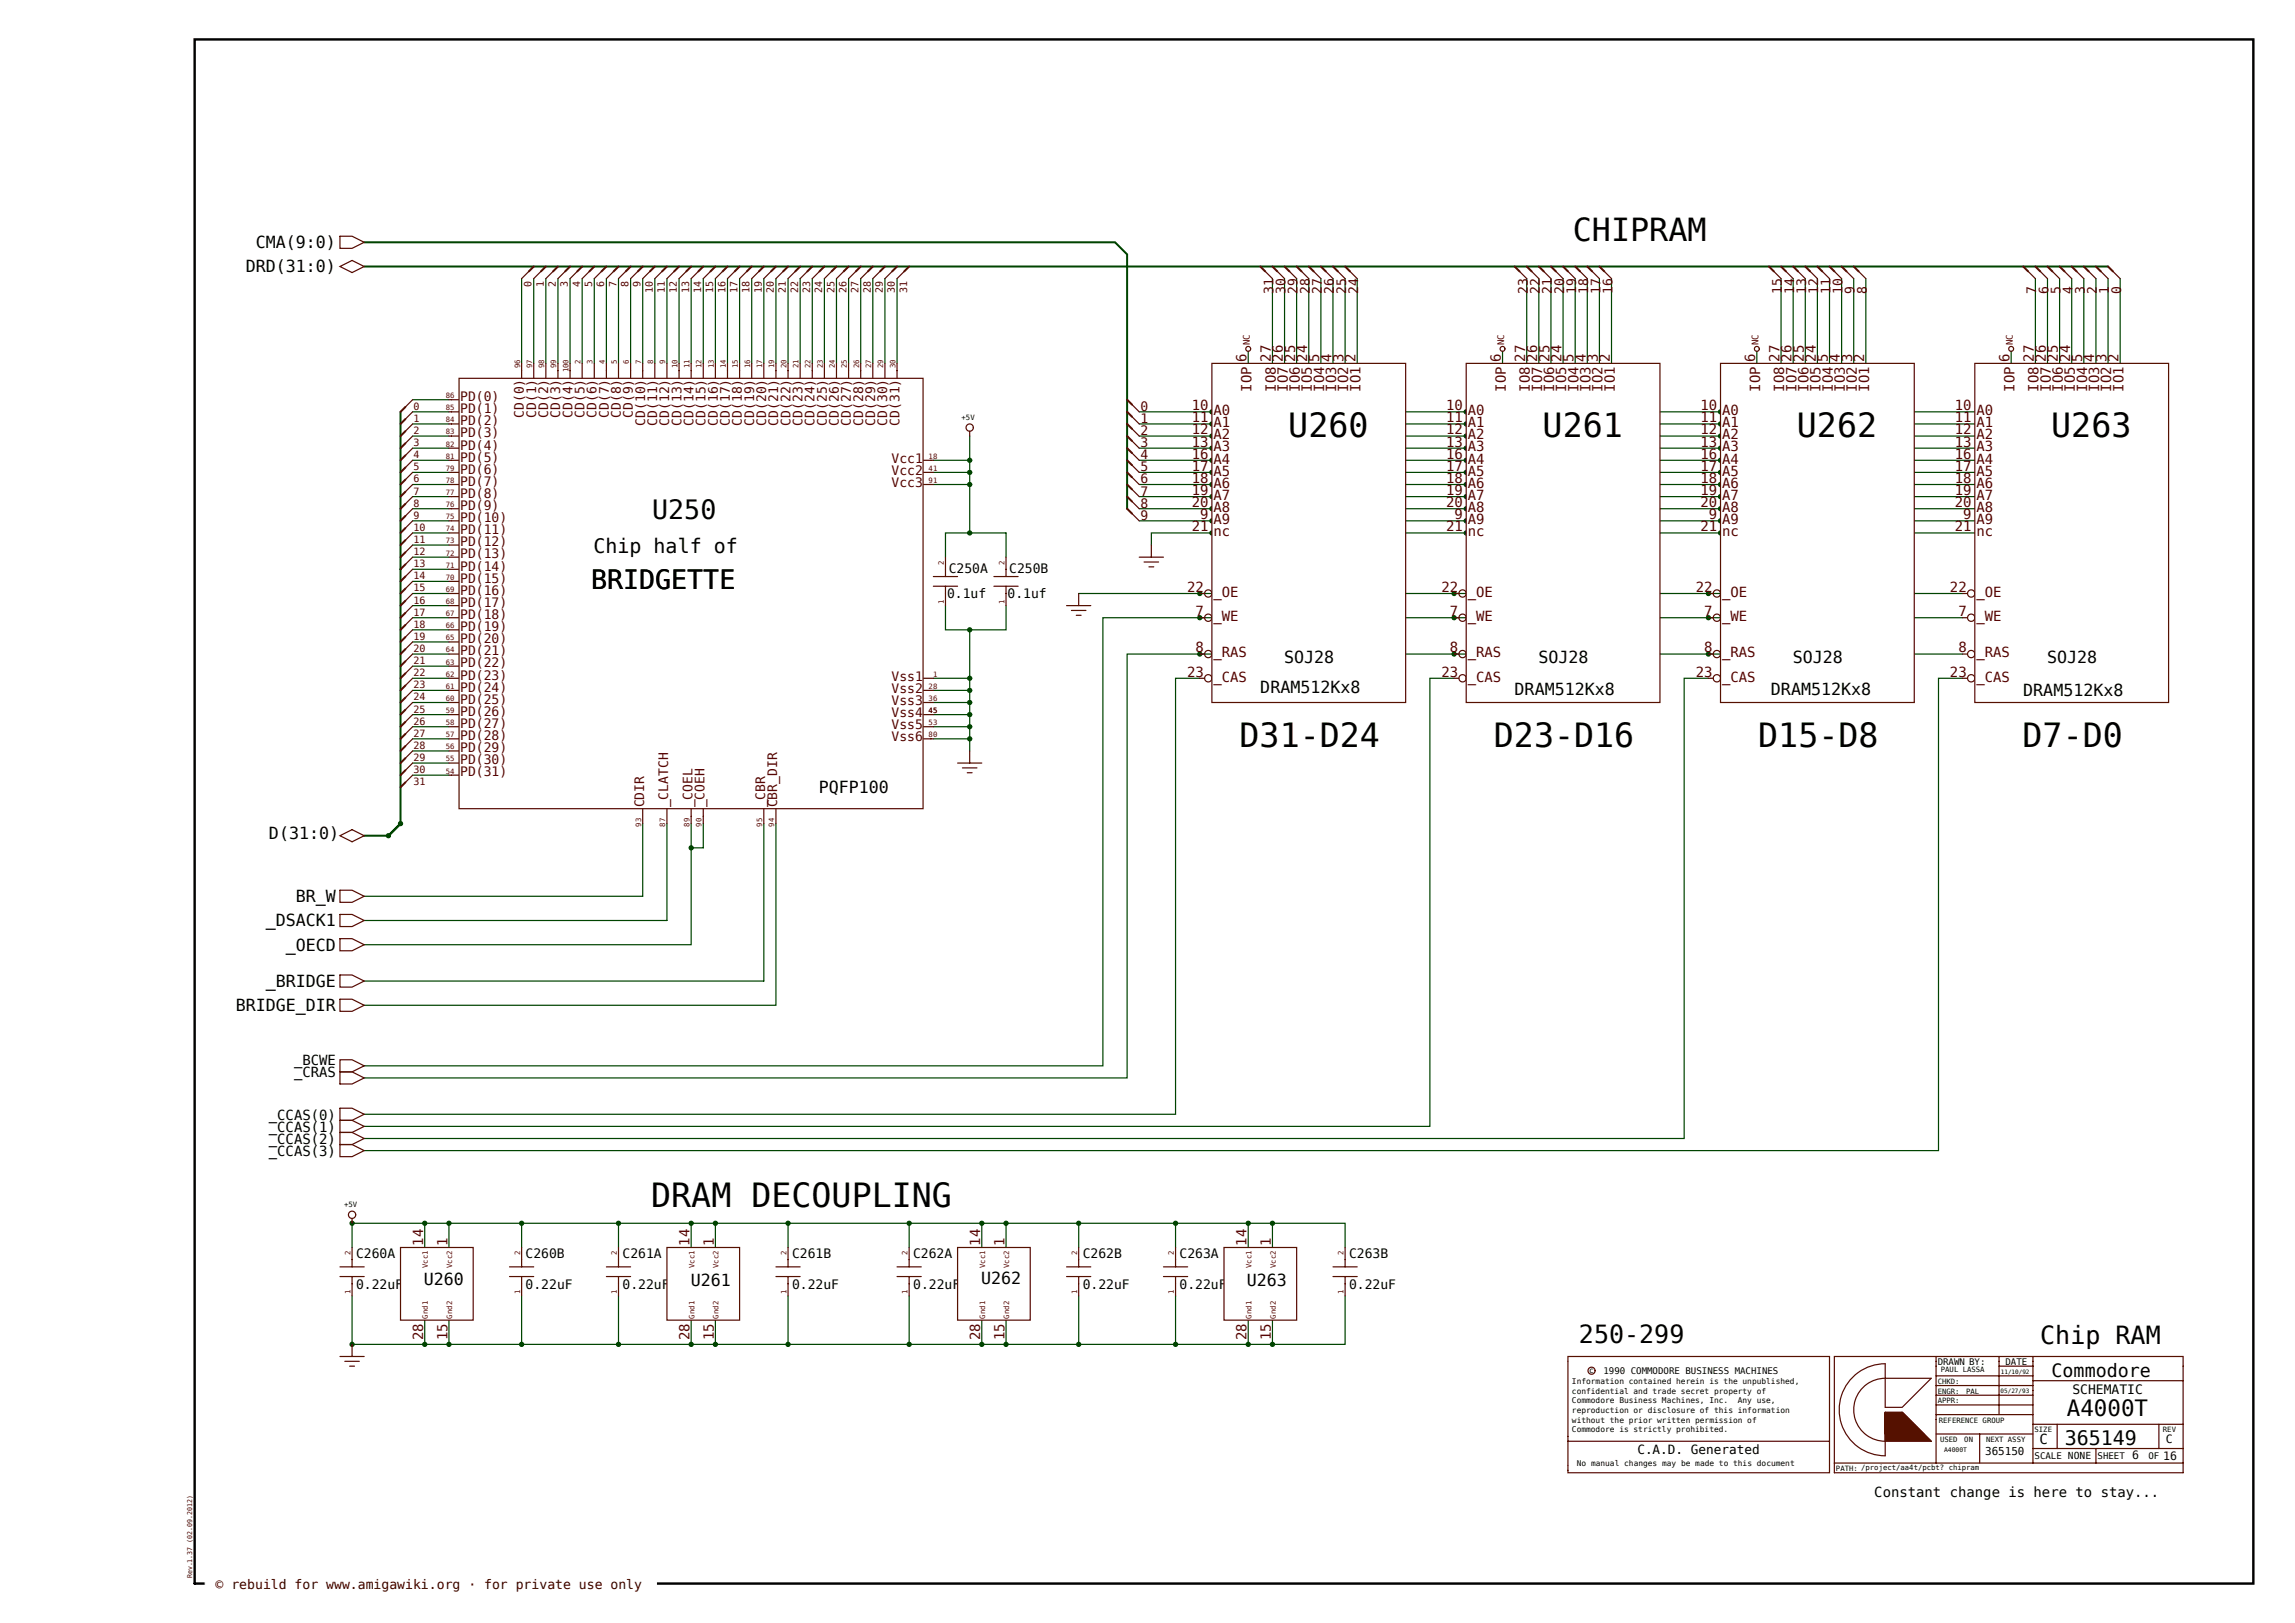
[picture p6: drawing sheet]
<svg xmlns="http://www.w3.org/2000/svg" width="420mm" height="297mm" viewBox="0 0 420 297" stroke-linecap="round" stroke-linejoin="round" font-family="sans-serif">
<defs><g id="words">
<g font-size="6.1">
<text x="235.8" y="79.9">U260</text>
<text x="282.3" y="79.9">U261</text>
<text x="328.9" y="79.9">U262</text>
<text x="375.4" y="79.9">U263</text>
<text x="226.9" y="136.7">D31-D24</text>
<text x="273.4" y="136.7">D23-D16</text>
<text x="321.8" y="136.7">D15-D8</text>
<text x="370.1" y="136.7">D7-D0</text>
<text x="119.2" y="220.9">DRAM DECOUPLING</text>
</g>
<text font-size="5.8" x="287.8" y="44.1">CHIPRAM</text>
<g font-size="4.9">
<text x="119.4" y="95">U250</text>
<text x="108.2" y="107.9">BRIDGETTE</text>
</g>
<g font-size="4.6">
<text x="289" y="245.8">250-299</text>
<text x="373.4" y="245.9">Chip RAM</text>
</g>
<text font-size="4.1" x="378.2" y="259.2">A4000T</text>
<g font-size="3.7">
<text x="108.6" y="101.2">Chip half of</text>
<text x="377.9" y="264.4">365149</text>
</g>
<text font-size="3.4" x="375.4" y="251.9">Commodore</text>
<g font-size="3">
<text x="46.8" y="45.4">CMA(9:0)</text>
<text x="45" y="49.8">DRD(31:0)</text>
<text x="235" y="121.4">SOJ28</text>
<text x="281.5" y="121.4">SOJ28</text>
<text x="328.1" y="121.4">SOJ28</text>
<text x="374.6" y="121.4">SOJ28</text>
<text x="230.6" y="126.8">DRAM512Kx8</text>
<text x="277.2" y="127.2">DRAM512Kx8</text>
<text x="324.1" y="127.2">DRAM512Kx8</text>
<text x="370.3" y="127.3">DRAM512Kx8</text>
<text x="149.8" y="145.1">PQFP100</text>
<text x="49.2" y="153.4">D(31:0)</text>
<text x="54.1" y="165.1">BR_W</text>
<text x="48.6" y="169.5">_DSACK1</text>
<text x="52.3" y="173.9">_OECD</text>
<text x="43.1" y="185">BRIDGE_DIR</text>
<text x="48.6" y="180.6">_BRIDGE</text>
<text x="77.5" y="235.1">U260</text>
<text x="126.4" y="235.4">U261</text>
<text x="179.6" y="235">U262</text>
<text x="228.2" y="235.3">U263</text>
</g>
<g font-size="2.5" fill="#500">
<text x="228.1" y="66.2" transform="rotate(-90 228.1 66.2)">6</text>
<text x="229" y="71.7" transform="rotate(-90 229 71.7)">IOP</text>
<text x="232.6" y="66.2" transform="rotate(-90 232.6 66.2)">27</text>
<text x="233.5" y="71.7" transform="rotate(-90 233.5 71.7)">IO8</text>
<text x="234.8" y="66.2" transform="rotate(-90 234.8 66.2)">26</text>
<text x="235.7" y="71.7" transform="rotate(-90 235.7 71.7)">IO7</text>
<text x="237" y="66.2" transform="rotate(-90 237 66.2)">25</text>
<text x="237.9" y="71.7" transform="rotate(-90 237.9 71.7)">IO6</text>
<text x="239.2" y="66.2" transform="rotate(-90 239.2 66.2)">24</text>
<text x="240.1" y="71.7" transform="rotate(-90 240.1 71.7)">IO5</text>
<text x="241.4" y="66.2" transform="rotate(-90 241.4 66.2)">5</text>
<text x="242.3" y="71.7" transform="rotate(-90 242.3 71.7)">IO4</text>
<text x="243.7" y="66.2" transform="rotate(-90 243.7 66.2)">4</text>
<text x="244.5" y="71.7" transform="rotate(-90 244.5 71.7)">IO3</text>
<text x="245.9" y="66.2" transform="rotate(-90 245.9 66.2)">3</text>
<text x="246.8" y="71.7" transform="rotate(-90 246.8 71.7)">IO2</text>
<text x="248.1" y="66.2" transform="rotate(-90 248.1 66.2)">2</text>
<text x="249" y="71.7" transform="rotate(-90 249 71.7)">IO1</text>
<text x="274.7" y="66.2" transform="rotate(-90 274.7 66.2)">6</text>
<text x="275.6" y="71.7" transform="rotate(-90 275.6 71.7)">IOP</text>
<text x="279.1" y="66.2" transform="rotate(-90 279.1 66.2)">27</text>
<text x="280" y="71.7" transform="rotate(-90 280 71.7)">IO8</text>
<text x="281.3" y="66.2" transform="rotate(-90 281.3 66.2)">26</text>
<text x="282.2" y="71.7" transform="rotate(-90 282.2 71.7)">IO7</text>
<text x="283.5" y="66.2" transform="rotate(-90 283.5 66.2)">25</text>
<text x="284.4" y="71.7" transform="rotate(-90 284.4 71.7)">IO6</text>
<text x="285.8" y="66.2" transform="rotate(-90 285.8 66.2)">24</text>
<text x="286.6" y="71.7" transform="rotate(-90 286.6 71.7)">IO5</text>
<text x="288" y="66.2" transform="rotate(-90 288 66.2)">5</text>
<text x="288.9" y="71.7" transform="rotate(-90 288.9 71.7)">IO4</text>
<text x="290.2" y="66.2" transform="rotate(-90 290.2 66.2)">4</text>
<text x="291.1" y="71.7" transform="rotate(-90 291.1 71.7)">IO3</text>
<text x="292.4" y="66.2" transform="rotate(-90 292.4 66.2)">3</text>
<text x="293.3" y="71.7" transform="rotate(-90 293.3 71.7)">IO2</text>
<text x="294.6" y="66.2" transform="rotate(-90 294.6 66.2)">2</text>
<text x="295.5" y="71.7" transform="rotate(-90 295.5 71.7)">IO1</text>
<text x="321.2" y="66.2" transform="rotate(-90 321.2 66.2)">6</text>
<text x="322.1" y="71.7" transform="rotate(-90 322.1 71.7)">IOP</text>
<text x="325.7" y="66.2" transform="rotate(-90 325.7 66.2)">27</text>
<text x="326.5" y="71.7" transform="rotate(-90 326.5 71.7)">IO8</text>
<text x="327.9" y="66.2" transform="rotate(-90 327.9 66.2)">26</text>
<text x="328.8" y="71.7" transform="rotate(-90 328.8 71.7)">IO7</text>
<text x="330.1" y="66.2" transform="rotate(-90 330.1 66.2)">25</text>
<text x="331" y="71.7" transform="rotate(-90 331 71.7)">IO6</text>
<text x="332.3" y="66.2" transform="rotate(-90 332.3 66.2)">24</text>
<text x="333.2" y="71.7" transform="rotate(-90 333.2 71.7)">IO5</text>
<text x="334.5" y="66.2" transform="rotate(-90 334.5 66.2)">5</text>
<text x="335.4" y="71.7" transform="rotate(-90 335.4 71.7)">IO4</text>
<text x="336.7" y="66.2" transform="rotate(-90 336.7 66.2)">4</text>
<text x="337.6" y="71.7" transform="rotate(-90 337.6 71.7)">IO3</text>
<text x="338.9" y="66.2" transform="rotate(-90 338.9 66.2)">3</text>
<text x="339.8" y="71.7" transform="rotate(-90 339.8 71.7)">IO2</text>
<text x="341.2" y="66.2" transform="rotate(-90 341.2 66.2)">2</text>
<text x="342.1" y="71.7" transform="rotate(-90 342.1 71.7)">IO1</text>
<text x="367.8" y="66.2" transform="rotate(-90 367.8 66.2)">6</text>
<text x="368.6" y="71.7" transform="rotate(-90 368.6 71.7)">IOP</text>
<text x="372.2" y="66.2" transform="rotate(-90 372.2 66.2)">27</text>
<text x="373.1" y="71.7" transform="rotate(-90 373.1 71.7)">IO8</text>
<text x="374.4" y="66.2" transform="rotate(-90 374.4 66.2)">26</text>
<text x="375.3" y="71.7" transform="rotate(-90 375.3 71.7)">IO7</text>
<text x="376.6" y="66.2" transform="rotate(-90 376.6 66.2)">25</text>
<text x="377.5" y="71.7" transform="rotate(-90 377.5 71.7)">IO6</text>
<text x="378.8" y="66.2" transform="rotate(-90 378.8 66.2)">24</text>
<text x="379.7" y="71.7" transform="rotate(-90 379.7 71.7)">IO5</text>
<text x="381.1" y="66.2" transform="rotate(-90 381.1 66.2)">5</text>
<text x="381.9" y="71.7" transform="rotate(-90 381.9 71.7)">IO4</text>
<text x="383.3" y="66.2" transform="rotate(-90 383.3 66.2)">4</text>
<text x="384.2" y="71.7" transform="rotate(-90 384.2 71.7)">IO3</text>
<text x="385.5" y="66.2" transform="rotate(-90 385.5 66.2)">3</text>
<text x="386.4" y="71.7" transform="rotate(-90 386.4 71.7)">IO2</text>
<text x="387.7" y="66.2" transform="rotate(-90 387.7 66.2)">2</text>
<text x="388.6" y="71.7" transform="rotate(-90 388.6 71.7)">IO1</text>
<text x="218.1" y="75.1">10</text>
<text x="218.1" y="77.3">11</text>
<text x="222.1" y="76">A0</text>
<text x="264.7" y="75.1">10</text>
<text x="264.7" y="77.3">11</text>
<text x="268.6" y="76">A0</text>
<text x="311.2" y="75.1">10</text>
<text x="311.2" y="77.3">11</text>
<text x="315.2" y="76">A0</text>
<text x="357.7" y="75.1">10</text>
<text x="357.7" y="77.3">11</text>
<text x="361.7" y="76">A0</text>
<text x="218.1" y="79.5">12</text>
<text x="218.1" y="81.7">13</text>
<text x="218.1" y="83.9">16</text>
<text x="222.1" y="78.2">A1</text>
<text x="222.1" y="80.4">A2</text>
<text x="222.1" y="82.6">A3</text>
<text x="264.7" y="79.5">12</text>
<text x="264.7" y="81.7">13</text>
<text x="264.7" y="83.9">16</text>
<text x="268.6" y="78.2">A1</text>
<text x="268.6" y="80.4">A2</text>
<text x="268.6" y="82.6">A3</text>
<text x="311.2" y="79.5">12</text>
<text x="311.2" y="81.7">13</text>
<text x="311.2" y="83.9">16</text>
<text x="315.2" y="78.2">A1</text>
<text x="315.2" y="80.4">A2</text>
<text x="315.2" y="82.6">A3</text>
<text x="357.7" y="79.5">12</text>
<text x="357.7" y="81.7">13</text>
<text x="357.7" y="83.9">16</text>
<text x="361.7" y="78.2">A1</text>
<text x="361.7" y="80.4">A2</text>
<text x="361.7" y="82.6">A3</text>
<text x="218.1" y="86.2">17</text>
<text x="218.1" y="88.4">18</text>
<text x="222.1" y="84.8">A4</text>
<text x="222.1" y="87">A5</text>
<text x="222.1" y="89.3">A6</text>
<text x="264.7" y="86.2">17</text>
<text x="264.7" y="88.4">18</text>
<text x="268.6" y="84.8">A4</text>
<text x="268.6" y="87">A5</text>
<text x="268.6" y="89.3">A6</text>
<text x="311.2" y="86.2">17</text>
<text x="311.2" y="88.4">18</text>
<text x="315.2" y="84.8">A4</text>
<text x="315.2" y="87">A5</text>
<text x="315.2" y="89.3">A6</text>
<text x="357.7" y="86.2">17</text>
<text x="357.7" y="88.4">18</text>
<text x="361.7" y="84.8">A4</text>
<text x="361.7" y="87">A5</text>
<text x="361.7" y="89.3">A6</text>
<text x="218.1" y="90.6">19</text>
<text x="218.1" y="92.8">20</text>
<text x="219.7" y="95">9</text>
<text x="222.1" y="91.5">A7</text>
<text x="222.1" y="93.7">A8</text>
<text x="222.1" y="95.9">A9</text>
<text x="264.7" y="90.6">19</text>
<text x="264.7" y="92.8">20</text>
<text x="266.2" y="95">9</text>
<text x="268.6" y="91.5">A7</text>
<text x="268.6" y="93.7">A8</text>
<text x="268.6" y="95.9">A9</text>
<text x="311.2" y="90.6">19</text>
<text x="311.2" y="92.8">20</text>
<text x="312.7" y="95">9</text>
<text x="315.2" y="91.5">A7</text>
<text x="315.2" y="93.7">A8</text>
<text x="315.2" y="95.9">A9</text>
<text x="357.7" y="90.6">19</text>
<text x="357.7" y="92.8">20</text>
<text x="359.3" y="95">9</text>
<text x="361.7" y="91.5">A7</text>
<text x="361.7" y="93.7">A8</text>
<text x="361.7" y="95.9">A9</text>
<text x="218.1" y="97.2">21</text>
<text x="222.1" y="98.1">nc</text>
<text x="264.7" y="97.2">21</text>
<text x="268.6" y="98.1">nc</text>
<text x="311.2" y="97.2">21</text>
<text x="315.2" y="98.1">nc</text>
<text x="357.7" y="97.2">21</text>
<text x="361.7" y="98.1">nc</text>
<text x="217.2" y="108.3">22</text>
<text x="218.8" y="112.7">7</text>
<text x="222.1" y="113.6">_WE</text>
<text x="222.1" y="109.2">_OE</text>
<text x="263.8" y="108.3">22</text>
<text x="265.3" y="112.7">7</text>
<text x="268.6" y="113.6">_WE</text>
<text x="268.6" y="109.2">_OE</text>
<text x="310.3" y="108.3">22</text>
<text x="311.9" y="112.7">7</text>
<text x="315.2" y="113.6">_WE</text>
<text x="315.2" y="109.2">_OE</text>
<text x="356.9" y="108.3">22</text>
<text x="358.4" y="112.7">7</text>
<text x="361.7" y="113.6">_WE</text>
<text x="361.7" y="109.2">_OE</text>
<text x="218.8" y="119.4">8</text>
<text x="265.3" y="119.4">8</text>
<text x="311.9" y="119.4">8</text>
<text x="358.4" y="119.4">8</text>
<text x="217.2" y="123.8">23</text>
<text x="222.1" y="120.3">_RAS</text>
<text x="222.1" y="124.7">_CAS</text>
<text x="263.8" y="123.8">23</text>
<text x="268.6" y="120.3">_RAS</text>
<text x="268.6" y="124.7">_CAS</text>
<text x="310.3" y="123.8">23</text>
<text x="315.2" y="120.3">_RAS</text>
<text x="315.2" y="124.7">_CAS</text>
<text x="356.9" y="123.8">23</text>
<text x="361.7" y="120.3">_RAS</text>
<text x="361.7" y="124.7">_CAS</text>
<text x="77.4" y="228" transform="rotate(-90 77.4 228)">14</text>
<text x="81.9" y="228" transform="rotate(-90 81.9 228)">1</text>
<text x="126.2" y="228" transform="rotate(-90 126.2 228)">14</text>
<text x="130.6" y="228" transform="rotate(-90 130.6 228)">1</text>
<text x="179.4" y="228" transform="rotate(-90 179.4 228)">14</text>
<text x="183.8" y="228" transform="rotate(-90 183.8 228)">1</text>
<text x="228.1" y="228" transform="rotate(-90 228.1 228)">14</text>
<text x="232.6" y="228" transform="rotate(-90 232.6 228)">1</text>
<text x="77.4" y="245.2" transform="rotate(-90 77.4 245.2)">28</text>
<text x="81.9" y="245.2" transform="rotate(-90 81.9 245.2)">15</text>
<text x="126.2" y="245.2" transform="rotate(-90 126.2 245.2)">28</text>
<text x="130.6" y="245.2" transform="rotate(-90 130.6 245.2)">15</text>
<text x="179.4" y="245.2" transform="rotate(-90 179.4 245.2)">28</text>
<text x="183.8" y="245.2" transform="rotate(-90 183.8 245.2)">15</text>
<text x="228.1" y="245.2" transform="rotate(-90 228.1 245.2)">28</text>
<text x="232.6" y="245.2" transform="rotate(-90 232.6 245.2)">15</text>
</g>
<g font-size="2.5">
<text x="53.8" y="194.9">_BCWE</text>
<text x="53.8" y="197.2">_CRAS</text>
<text x="49.2" y="204.9">_CCAS(0)</text>
<text x="49.2" y="207.1">_CCAS(1)</text>
<text x="49.2" y="209.3">_CCAS(2)</text>
<text x="49.2" y="211.6">_CCAS(3)</text>
<text x="373.2" y="264.3">C</text>
<text x="343" y="273.9">Constant change is here to stay...</text>
</g>
<g font-size="2.4" fill="#500">
<text x="233" y="53.7" transform="rotate(-90 233 53.7)">31</text>
<text x="235.3" y="53.7" transform="rotate(-90 235.3 53.7)">30</text>
<text x="237.5" y="53.7" transform="rotate(-90 237.5 53.7)">29</text>
<text x="239.7" y="53.7" transform="rotate(-90 239.7 53.7)">28</text>
<text x="241.9" y="53.7" transform="rotate(-90 241.9 53.7)">27</text>
<text x="244.1" y="53.7" transform="rotate(-90 244.1 53.7)">26</text>
<text x="246.3" y="53.7" transform="rotate(-90 246.3 53.7)">25</text>
<text x="248.5" y="53.7" transform="rotate(-90 248.5 53.7)">24</text>
<text x="279.6" y="53.7" transform="rotate(-90 279.6 53.7)">23</text>
<text x="281.8" y="53.7" transform="rotate(-90 281.8 53.7)">22</text>
<text x="284" y="53.7" transform="rotate(-90 284 53.7)">21</text>
<text x="286.2" y="53.7" transform="rotate(-90 286.2 53.7)">20</text>
<text x="288.4" y="53.7" transform="rotate(-90 288.4 53.7)">19</text>
<text x="290.7" y="53.7" transform="rotate(-90 290.7 53.7)">18</text>
<text x="292.9" y="53.7" transform="rotate(-90 292.9 53.7)">17</text>
<text x="295.1" y="53.7" transform="rotate(-90 295.1 53.7)">16</text>
<text x="326.1" y="53.7" transform="rotate(-90 326.1 53.7)">15</text>
<text x="328.3" y="53.7" transform="rotate(-90 328.3 53.7)">14</text>
<text x="330.5" y="53.7" transform="rotate(-90 330.5 53.7)">13</text>
<text x="332.8" y="53.7" transform="rotate(-90 332.8 53.7)">12</text>
<text x="335" y="53.7" transform="rotate(-90 335 53.7)">11</text>
<text x="337.2" y="53.7" transform="rotate(-90 337.2 53.7)">10</text>
<text x="339.4" y="53.7" transform="rotate(-90 339.4 53.7)">9</text>
<text x="341.6" y="53.7" transform="rotate(-90 341.6 53.7)">8</text>
<text x="372.7" y="53.7" transform="rotate(-90 372.7 53.7)">7</text>
<text x="374.9" y="53.7" transform="rotate(-90 374.9 53.7)">6</text>
<text x="377.1" y="53.7" transform="rotate(-90 377.1 53.7)">5</text>
<text x="379.3" y="53.7" transform="rotate(-90 379.3 53.7)">4</text>
<text x="381.5" y="53.7" transform="rotate(-90 381.5 53.7)">3</text>
<text x="383.7" y="53.7" transform="rotate(-90 383.7 53.7)">2</text>
<text x="386" y="53.7" transform="rotate(-90 386 53.7)">1</text>
<text x="388.2" y="53.7" transform="rotate(-90 388.2 53.7)">0</text>
<text x="84.2" y="77.8">PD(2)</text>
<text x="84.2" y="75.6">PD(1)</text>
<text x="84.2" y="73.4">PD(0)</text>
<text x="95.9" y="76.5" transform="rotate(-90 95.9 76.5)">CD(0)</text>
<text x="98.1" y="76.5" transform="rotate(-90 98.1 76.5)">CD(1)</text>
<text x="100.3" y="76.5" transform="rotate(-90 100.3 76.5)">CD(2)</text>
<text x="102.5" y="76.5" transform="rotate(-90 102.5 76.5)">CD(3)</text>
<text x="104.8" y="76.5" transform="rotate(-90 104.8 76.5)">CD(4)</text>
<text x="107" y="76.5" transform="rotate(-90 107 76.5)">CD(5)</text>
<text x="109.2" y="76.5" transform="rotate(-90 109.2 76.5)">CD(6)</text>
<text x="111.4" y="76.5" transform="rotate(-90 111.4 76.5)">CD(7)</text>
<text x="113.6" y="76.5" transform="rotate(-90 113.6 76.5)">CD(8)</text>
<text x="115.8" y="76.5" transform="rotate(-90 115.8 76.5)">CD(9)</text>
<text x="118.1" y="77.9" transform="rotate(-90 118.1 77.9)">CD(10)</text>
<text x="120.3" y="77.9" transform="rotate(-90 120.3 77.9)">CD(11)</text>
<text x="122.5" y="77.9" transform="rotate(-90 122.5 77.9)">CD(12)</text>
<text x="124.7" y="77.9" transform="rotate(-90 124.7 77.9)">CD(13)</text>
<text x="126.9" y="77.9" transform="rotate(-90 126.9 77.9)">CD(14)</text>
<text x="129.1" y="77.9" transform="rotate(-90 129.1 77.9)">CD(15)</text>
<text x="131.4" y="77.9" transform="rotate(-90 131.4 77.9)">CD(16)</text>
<text x="133.6" y="77.9" transform="rotate(-90 133.6 77.9)">CD(17)</text>
<text x="135.8" y="77.9" transform="rotate(-90 135.8 77.9)">CD(18)</text>
<text x="138" y="77.9" transform="rotate(-90 138 77.9)">CD(19)</text>
<text x="140.2" y="77.9" transform="rotate(-90 140.2 77.9)">CD(20)</text>
<text x="142.4" y="77.9" transform="rotate(-90 142.4 77.9)">CD(21)</text>
<text x="144.6" y="77.9" transform="rotate(-90 144.6 77.9)">CD(22)</text>
<text x="146.9" y="77.9" transform="rotate(-90 146.9 77.9)">CD(23)</text>
<text x="149.1" y="77.9" transform="rotate(-90 149.1 77.9)">CD(24)</text>
<text x="151.3" y="77.9" transform="rotate(-90 151.3 77.9)">CD(25)</text>
<text x="153.5" y="77.9" transform="rotate(-90 153.5 77.9)">CD(26)</text>
<text x="155.7" y="77.9" transform="rotate(-90 155.7 77.9)">CD(27)</text>
<text x="157.9" y="77.9" transform="rotate(-90 157.9 77.9)">CD(28)</text>
<text x="160.2" y="77.9" transform="rotate(-90 160.2 77.9)">CD(29)</text>
<text x="162.4" y="77.9" transform="rotate(-90 162.4 77.9)">CD(30)</text>
<text x="164.6" y="77.9" transform="rotate(-90 164.6 77.9)">CD(31)</text>
<text x="208.7" y="77.4">1</text>
<text x="208.7" y="75.2">0</text>
<text x="84.2" y="80">PD(3)</text>
<text x="84.2" y="82.3">PD(4)</text>
<text x="208.7" y="81.8">3</text>
<text x="208.7" y="79.6">2</text>
<text x="84.2" y="88.9">PD(7)</text>
<text x="84.2" y="86.7">PD(6)</text>
<text x="84.2" y="84.5">PD(5)</text>
<text x="163.2" y="86.9">Vcc2</text>
<text x="163.2" y="89.1">Vcc3</text>
<text x="163.2" y="84.7">Vcc1</text>
<text x="208.7" y="88.5">6</text>
<text x="208.7" y="86.3">5</text>
<text x="208.7" y="84">4</text>
<text x="84.2" y="95.6">PD(10)</text>
<text x="84.2" y="93.3">PD(9)</text>
<text x="84.2" y="91.1">PD(8)</text>
<text x="208.7" y="95.1">9</text>
<text x="208.7" y="92.9">8</text>
<text x="208.7" y="90.7">7</text>
<text x="84.2" y="97.8">PD(11)</text>
<text x="84.2" y="100">PD(12)</text>
<text x="84.2" y="102.2">PD(13)</text>
<text x="84.2" y="104.4">PD(14)</text>
<text x="84.2" y="106.6">PD(15)</text>
<text x="84.2" y="108.9">PD(16)</text>
<text x="84.2" y="111.1">PD(17)</text>
<text x="84.2" y="113.3">PD(18)</text>
<text x="84.2" y="115.5">PD(19)</text>
<text x="84.2" y="117.7">PD(20)</text>
<text x="84.2" y="119.9">PD(21)</text>
<text x="84.2" y="122.1">PD(22)</text>
<text x="84.2" y="124.4">PD(23)</text>
<text x="163.2" y="124.6">Vss1</text>
<text x="84.2" y="126.6">PD(24)</text>
<text x="84.2" y="128.8">PD(25)</text>
<text x="84.2" y="131">PD(26)</text>
<text x="163.2" y="131.2">Vss4</text>
<text x="163.2" y="129">Vss3</text>
<text x="163.2" y="126.8">Vss2</text>
<text x="84.2" y="133.2">PD(27)</text>
<text x="84.2" y="135.4">PD(28)</text>
<text x="84.2" y="137.7">PD(29)</text>
<text x="163.2" y="135.6">Vss6</text>
<text x="163.2" y="133.4">Vss5</text>
<text x="84.2" y="139.9">PD(30)</text>
<text x="84.2" y="142.1">PD(31)</text>
<text x="117.9" y="147.8" transform="rotate(-90 117.9 147.8)">CDIR</text>
<text x="122.3" y="147.8" transform="rotate(-90 122.3 147.8)">_CLATCH</text>
<text x="126.7" y="147.8" transform="rotate(-90 126.7 147.8)">_COEL</text>
<text x="128.9" y="147.8" transform="rotate(-90 128.9 147.8)">_COEH</text>
<text x="140" y="147.8" transform="rotate(-90 140 147.8)">_CBR</text>
<text x="142.2" y="147.8" transform="rotate(-90 142.2 147.8)">CBR_DIR</text>
</g>
<g font-size="2.4">
<text x="173.6" y="104.9">C250A</text>
<text x="184.7" y="104.9">C250B</text>
<text x="173.3" y="109.5">0.1uf</text>
<text x="184.4" y="109.5">0.1uf</text>
<text x="65.2" y="230.1">C260A</text>
<text x="96.2" y="230.1">C260B</text>
<text x="113.9" y="230.1">C261A</text>
<text x="144.9" y="230.1">C261B</text>
<text x="167.1" y="230.1">C262A</text>
<text x="198.1" y="230.1">C262B</text>
<text x="215.9" y="230.1">C263A</text>
<text x="246.9" y="230.1">C263B</text>
<text x="65.2" y="236">0.22uF</text>
<text x="96.2" y="236">0.22uF</text>
<text x="113.9" y="236">0.22uF</text>
<text x="145" y="236">0.22uF</text>
<text x="167.1" y="236">0.22uF</text>
<text x="198.1" y="236">0.22uF</text>
<text x="215.9" y="236">0.22uF</text>
<text x="246.9" y="236">0.22uF</text>
<text x="379.3" y="255.2">SCHEMATIC</text>
</g>
<text font-size="2.4" fill="#300" x="39.5" y="290.7">© rebuild for www.amigawiki.org · for private use only</text>
<text font-size="2.3" x="299.6" y="266.1">C.A.D. Generated</text>
<g font-size="2.1">
<text x="390.2" y="267.1">6</text>
<text x="395.9" y="267.2">16</text>
<text x="396.3" y="264.1">C</text>
</g>
<text font-size="2" x="363.3" y="266.2">365150</text>
<g font-size="1.8" fill="#500">
<text x="97.3" y="52.5" transform="rotate(-90 97.3 52.5)">0</text>
<text x="99.5" y="52.5" transform="rotate(-90 99.5 52.5)">1</text>
<text x="101.7" y="52.5" transform="rotate(-90 101.7 52.5)">2</text>
<text x="103.9" y="52.5" transform="rotate(-90 103.9 52.5)">3</text>
<text x="106.2" y="52.5" transform="rotate(-90 106.2 52.5)">4</text>
<text x="108.4" y="52.5" transform="rotate(-90 108.4 52.5)">5</text>
<text x="110.6" y="52.5" transform="rotate(-90 110.6 52.5)">6</text>
<text x="112.8" y="52.5" transform="rotate(-90 112.8 52.5)">7</text>
<text x="115" y="52.5" transform="rotate(-90 115 52.5)">8</text>
<text x="117.2" y="52.5" transform="rotate(-90 117.2 52.5)">9</text>
<text x="119.5" y="53.6" transform="rotate(-90 119.5 53.6)">10</text>
<text x="121.7" y="53.6" transform="rotate(-90 121.7 53.6)">11</text>
<text x="123.9" y="53.6" transform="rotate(-90 123.9 53.6)">12</text>
<text x="126.1" y="53.6" transform="rotate(-90 126.1 53.6)">13</text>
<text x="128.3" y="53.6" transform="rotate(-90 128.3 53.6)">14</text>
<text x="130.5" y="53.6" transform="rotate(-90 130.5 53.6)">15</text>
<text x="132.8" y="53.6" transform="rotate(-90 132.8 53.6)">16</text>
<text x="135" y="53.6" transform="rotate(-90 135 53.6)">17</text>
<text x="137.2" y="53.6" transform="rotate(-90 137.2 53.6)">18</text>
<text x="139.4" y="53.6" transform="rotate(-90 139.4 53.6)">19</text>
<text x="141.6" y="53.6" transform="rotate(-90 141.6 53.6)">20</text>
<text x="143.8" y="53.6" transform="rotate(-90 143.8 53.6)">21</text>
<text x="146" y="53.6" transform="rotate(-90 146 53.6)">22</text>
<text x="148.3" y="53.6" transform="rotate(-90 148.3 53.6)">23</text>
<text x="150.5" y="53.6" transform="rotate(-90 150.5 53.6)">24</text>
<text x="152.7" y="53.6" transform="rotate(-90 152.7 53.6)">25</text>
<text x="154.9" y="53.6" transform="rotate(-90 154.9 53.6)">26</text>
<text x="157.1" y="53.6" transform="rotate(-90 157.1 53.6)">27</text>
<text x="159.3" y="53.6" transform="rotate(-90 159.3 53.6)">28</text>
<text x="161.6" y="53.6" transform="rotate(-90 161.6 53.6)">29</text>
<text x="163.8" y="53.6" transform="rotate(-90 163.8 53.6)">30</text>
<text x="166" y="53.6" transform="rotate(-90 166 53.6)">31</text>
<text x="75.7" y="77.2">1</text>
<text x="75.7" y="75">0</text>
<text x="75.7" y="83.8">4</text>
<text x="75.7" y="81.6">3</text>
<text x="75.7" y="79.4">2</text>
<text x="75.7" y="88.3">6</text>
<text x="75.7" y="86.1">5</text>
<text x="75.7" y="94.9">9</text>
<text x="75.7" y="92.7">8</text>
<text x="75.7" y="90.5">7</text>
<text x="75.7" y="101.6">12</text>
<text x="75.7" y="99.4">11</text>
<text x="75.7" y="97.1">10</text>
<text x="75.7" y="106">14</text>
<text x="75.7" y="103.8">13</text>
<text x="75.7" y="108.2">15</text>
<text x="75.7" y="112.7">17</text>
<text x="75.7" y="110.4">16</text>
<text x="75.7" y="119.3">20</text>
<text x="75.7" y="117.1">19</text>
<text x="75.7" y="114.9">18</text>
<text x="75.7" y="126">23</text>
<text x="75.7" y="123.7">22</text>
<text x="75.7" y="121.5">21</text>
<text x="75.7" y="130.4">25</text>
<text x="75.7" y="128.2">24</text>
<text x="75.7" y="137">28</text>
<text x="75.7" y="134.8">27</text>
<text x="75.7" y="132.6">26</text>
<text x="75.7" y="143.7">31</text>
<text x="75.7" y="141.5">30</text>
<text x="75.7" y="139.3">29</text>
</g>
<g font-size="1.7" fill="#500">
<text x="228.7" y="63.2" transform="rotate(-90 228.7 63.2)">NC</text>
<text x="275.3" y="63.2" transform="rotate(-90 275.3 63.2)">NC</text>
<text x="321.8" y="63.2" transform="rotate(-90 321.8 63.2)">NC</text>
<text x="368.3" y="63.2" transform="rotate(-90 368.3 63.2)">NC</text>
</g>
<g font-size="1.7">
<text x="293.4" y="251.5">1990 COMMODORE BUSINESS MACHINES</text>
<text x="354.6" y="249.7">DRAWN BY:</text>
<text x="367" y="249.7">DATE</text>
<text x="372.3" y="267">SCALE NONE</text>
<text x="383.9" y="267">SHEET</text>
<text x="393.2" y="267">OF</text>
</g>
<g font-size="1.4">
<text x="290.8" y="251.3">c</text>
<text x="287.7" y="253.3">Information contained herein is the unpublished,</text>
<text x="287.7" y="255">confidential and trade secret property of</text>
<text x="287.7" y="256.8">Commodore Business Machines, Inc.</text>
<text x="318" y="256.8">Any use,</text>
<text x="287.7" y="258.6">reproduction or disclosure of this information</text>
<text x="287.7" y="260.3">without the prior written permission of</text>
<text x="287.7" y="262.1">Commodore is strictly prohibited.</text>
<text x="288.6" y="268.3">No manual changes may be made to this document</text>
</g>
<g font-size="1.3" fill="#500">
<text x="95.2" y="67.4" transform="rotate(-90 95.2 67.4)">96</text>
<text x="97.4" y="67.4" transform="rotate(-90 97.4 67.4)">97</text>
<text x="99.6" y="67.4" transform="rotate(-90 99.6 67.4)">98</text>
<text x="101.8" y="67.4" transform="rotate(-90 101.8 67.4)">99</text>
<text x="104" y="68.2" transform="rotate(-90 104 68.2)">100</text>
<text x="106.2" y="66.6" transform="rotate(-90 106.2 66.6)">2</text>
<text x="108.5" y="66.6" transform="rotate(-90 108.5 66.6)">3</text>
<text x="110.7" y="66.6" transform="rotate(-90 110.7 66.6)">4</text>
<text x="112.9" y="66.6" transform="rotate(-90 112.9 66.6)">5</text>
<text x="115.1" y="66.6" transform="rotate(-90 115.1 66.6)">6</text>
<text x="117.3" y="66.6" transform="rotate(-90 117.3 66.6)">7</text>
<text x="119.5" y="66.6" transform="rotate(-90 119.5 66.6)">8</text>
<text x="121.8" y="66.6" transform="rotate(-90 121.8 66.6)">9</text>
<text x="124" y="67.4" transform="rotate(-90 124 67.4)">10</text>
<text x="126.2" y="67.4" transform="rotate(-90 126.2 67.4)">11</text>
<text x="128.4" y="67.4" transform="rotate(-90 128.4 67.4)">12</text>
<text x="130.6" y="67.4" transform="rotate(-90 130.6 67.4)">13</text>
<text x="132.8" y="67.4" transform="rotate(-90 132.8 67.4)">14</text>
<text x="135.1" y="67.4" transform="rotate(-90 135.1 67.4)">15</text>
<text x="137.3" y="67.4" transform="rotate(-90 137.3 67.4)">16</text>
<text x="139.5" y="67.4" transform="rotate(-90 139.5 67.4)">17</text>
<text x="141.7" y="67.4" transform="rotate(-90 141.7 67.4)">19</text>
<text x="143.9" y="67.4" transform="rotate(-90 143.9 67.4)">20</text>
<text x="146.1" y="67.4" transform="rotate(-90 146.1 67.4)">21</text>
<text x="148.4" y="67.4" transform="rotate(-90 148.4 67.4)">22</text>
<text x="150.6" y="67.4" transform="rotate(-90 150.6 67.4)">23</text>
<text x="152.8" y="67.4" transform="rotate(-90 152.8 67.4)">24</text>
<text x="155" y="67.4" transform="rotate(-90 155 67.4)">25</text>
<text x="157.2" y="67.4" transform="rotate(-90 157.2 67.4)">26</text>
<text x="159.4" y="67.4" transform="rotate(-90 159.4 67.4)">27</text>
<text x="161.7" y="67.4" transform="rotate(-90 161.7 67.4)">29</text>
<text x="163.9" y="67.4" transform="rotate(-90 163.9 67.4)">30</text>
<text x="81.6" y="77.3">84</text>
<text x="81.6" y="75.1">85</text>
<text x="81.6" y="72.9">86</text>
<text x="81.6" y="83.9">81</text>
<text x="81.6" y="79.5">83</text>
<text x="81.6" y="81.7">82</text>
<text x="169.9" y="83.9">18</text>
<text x="81.6" y="88.4">78</text>
<text x="81.6" y="86.2">79</text>
<text x="169.9" y="86.2">41</text>
<text x="169.9" y="88.4">91</text>
<text x="81.6" y="95">75</text>
<text x="81.6" y="92.8">76</text>
<text x="81.6" y="90.6">77</text>
<text x="81.6" y="97.2">74</text>
<text x="81.6" y="99.4">73</text>
<text x="81.6" y="101.7">72</text>
<text x="81.6" y="103.9">71</text>
<text x="81.6" y="106.1">70</text>
<text x="172.7" y="103.4" transform="rotate(-90 172.7 103.4)">2</text>
<text x="183.8" y="103.4" transform="rotate(-90 183.8 103.4)">2</text>
<text x="81.6" y="108.3">69</text>
<text x="81.6" y="110.5">68</text>
<text x="81.6" y="112.7">67</text>
<text x="172.7" y="110.5" transform="rotate(-90 172.7 110.5)">1</text>
<text x="183.8" y="110.5" transform="rotate(-90 183.8 110.5)">1</text>
<text x="81.6" y="115">66</text>
<text x="81.6" y="117.2">65</text>
<text x="81.6" y="119.4">64</text>
<text x="81.6" y="121.6">63</text>
<text x="81.6" y="123.8">62</text>
<text x="170.7" y="123.8">1</text>
<text x="81.6" y="126">61</text>
<text x="81.6" y="128.3">60</text>
<text x="81.6" y="130.5">59</text>
<text x="169.9" y="130.5">45</text>
<text x="169.9" y="128.3">36</text>
<text x="169.9" y="126">28</text>
<text x="81.6" y="132.7">58</text>
<text x="81.6" y="134.9">57</text>
<text x="81.6" y="137.1">56</text>
<text x="169.9" y="134.9">80</text>
<text x="169.9" y="132.7">53</text>
<text x="81.6" y="139.3">55</text>
<text x="81.6" y="141.6">54</text>
<text x="117.3" y="151.3" transform="rotate(-90 117.3 151.3)">93</text>
<text x="121.8" y="151.3" transform="rotate(-90 121.8 151.3)">87</text>
<text x="126.2" y="151.3" transform="rotate(-90 126.2 151.3)">89</text>
<text x="128.4" y="151.3" transform="rotate(-90 128.4 151.3)">90</text>
<text x="139.5" y="151.3" transform="rotate(-90 139.5 151.3)">95</text>
<text x="141.7" y="151.3" transform="rotate(-90 141.7 151.3)">94</text>
<text x="64.1" y="229.7" transform="rotate(-90 64.1 229.7)">2</text>
<text x="78.3" y="232.1" transform="rotate(-90 78.3 232.1)">Vcc1</text>
<text x="82.8" y="232.1" transform="rotate(-90 82.8 232.1)">Vcc2</text>
<text x="95.2" y="229.7" transform="rotate(-90 95.2 229.7)">2</text>
<text x="112.9" y="229.7" transform="rotate(-90 112.9 229.7)">2</text>
<text x="127.1" y="232.1" transform="rotate(-90 127.1 232.1)">Vcc1</text>
<text x="131.5" y="232.1" transform="rotate(-90 131.5 232.1)">Vcc2</text>
<text x="143.9" y="229.7" transform="rotate(-90 143.9 229.7)">2</text>
<text x="166.1" y="229.7" transform="rotate(-90 166.1 229.7)">2</text>
<text x="180.3" y="232.1" transform="rotate(-90 180.3 232.1)">Vcc1</text>
<text x="184.7" y="232.1" transform="rotate(-90 184.7 232.1)">Vcc2</text>
<text x="197.1" y="229.7" transform="rotate(-90 197.1 229.7)">2</text>
<text x="214.8" y="229.7" transform="rotate(-90 214.8 229.7)">2</text>
<text x="229" y="232.1" transform="rotate(-90 229 232.1)">Vcc1</text>
<text x="233.5" y="232.1" transform="rotate(-90 233.5 232.1)">Vcc2</text>
<text x="245.9" y="229.7" transform="rotate(-90 245.9 229.7)">2</text>
<text x="64.1" y="236.9" transform="rotate(-90 64.1 236.9)">1</text>
<text x="95.2" y="236.9" transform="rotate(-90 95.2 236.9)">1</text>
<text x="112.9" y="236.9" transform="rotate(-90 112.9 236.9)">1</text>
<text x="143.9" y="236.9" transform="rotate(-90 143.9 236.9)">1</text>
<text x="166.1" y="236.9" transform="rotate(-90 166.1 236.9)">1</text>
<text x="197.1" y="236.9" transform="rotate(-90 197.1 236.9)">1</text>
<text x="214.8" y="236.9" transform="rotate(-90 214.8 236.9)">1</text>
<text x="245.9" y="236.9" transform="rotate(-90 245.9 236.9)">1</text>
<text x="78.3" y="241.3" transform="rotate(-90 78.3 241.3)">Gnd1</text>
<text x="82.8" y="241.3" transform="rotate(-90 82.8 241.3)">Gnd2</text>
<text x="127.1" y="241.3" transform="rotate(-90 127.1 241.3)">Gnd1</text>
<text x="131.5" y="241.3" transform="rotate(-90 131.5 241.3)">Gnd2</text>
<text x="180.3" y="241.3" transform="rotate(-90 180.3 241.3)">Gnd1</text>
<text x="184.7" y="241.3" transform="rotate(-90 184.7 241.3)">Gnd2</text>
<text x="229" y="241.3" transform="rotate(-90 229 241.3)">Gnd1</text>
<text x="233.5" y="241.3" transform="rotate(-90 233.5 241.3)">Gnd2</text>
</g>
<g font-size="1.3">
<text x="176" y="76.8">+5V</text>
<text x="63" y="220.9">+5V</text>
<text x="355.2" y="251.1">PAUL LASSA</text>
<text x="354.6" y="256.8">APPR:</text>
<text x="354.6" y="255">ENGR:</text>
<text x="354.6" y="253.3">CHKD:</text>
<text x="359.8" y="255.1">PAL</text>
<text x="354.8" y="260.3">REFERENCE GROUP</text>
<text x="355.1" y="263.9">USED</text>
<text x="359.5" y="263.9">ON</text>
<text x="363.5" y="263.9">NEXT ASSY</text>
<text x="372.3" y="262.1">SIZE</text>
<text x="395.8" y="262.1">REV</text>
<text x="336" y="269.2">PATH: /project/aa4t/pcbt? chipram</text>
</g>
<text font-size="1.2" x="355.8" y="265.8">A4000T</text>
<text font-size="1.2" fill="#300" x="35.1" y="288.8" transform="rotate(-90 35.1 288.8)">Rev.1.37 (02.09.2012)</text>
<g font-size="1.1">
<text x="366.2" y="251.4">11/10/92</text>
<text x="366.1" y="254.9">05/27/93</text>
</g>
</g></defs>
<path d="M35.6 7.2h376.8v282.6h-376.8z" fill="#fff" stroke="#fff" stroke-width=".18"/>
<path d="M35.6 7.2h376.8v282.6h-376.8z" fill="none" stroke="#000" stroke-width=".44"/>
<g fill="none" stroke="#040" stroke-width=".22">
<path d="M95.5 51v15.5M97.7 51v15.5M99.9 51v15.5M102.1 51v15.5M104.3 51v15.5M106.5 51v15.5M108.8 51v15.5M111 51v15.5M113.2 51v15.5M115.4 51v15.5M117.6 51v15.5M119.8 51v15.5"/>
<path d="M122.1 51v15.5M124.3 51v15.5M126.5 51v15.5M128.7 51v15.5M130.9 51v15.5M133.1 51v15.5M135.4 51v15.5M137.6 51v15.5M139.8 51v15.5M142 51v15.5M144.2 51v15.5M146.4 51v15.5"/>
<path d="M148.6 51v15.5M150.9 51v15.5M153.1 51v15.5M155.3 51v15.5M157.5 51v15.5M159.7 51v15.5M161.9 51v15.5M164.2 51v15.5M232.9 51v15.5M235.1 51v15.5M237.3 51v15.5M239.5 51v15.5"/>
<path d="M241.7 51v15.5M243.9 51v15.5M246.2 51v15.5M248.4 51v15.5M279.4 51v15.5M281.6 51v15.5M283.8 51v15.5M286.1 51v15.5M288.3 51v15.5M290.5 51v15.5M292.7 51v15.5M294.9 51v15.5"/>
<path d="M325.9 51v15.5M328.2 51v15.5M330.4 51v15.5M332.6 51v15.5M334.8 51v15.5M337 51v15.5M339.2 51v15.5M341.5 51v15.5M372.5 51v15.5M374.7 51v15.5M376.9 51v15.5M379.1 51v15.5"/>
<path d="M381.4 51v15.5M383.6 51v15.5M385.8 51v15.5M388 51v15.5M75.5 77.6h6.7M75.5 73.1h6.7M75.5 75.4h6.7M75.5 79.8h6.7M177.5 79.8v17.7M208.5 77.6h152.9M208.5 75.4h152.9M208.5 79.8h152.9"/>
<path d="M228.4 64.3v2.2M275 64.3v2.2M321.5 64.3v2.2M368.1 64.3v2.2M75.5 84.2h6.7M75.5 86.4h6.7M75.5 88.7h6.7M75.5 97.5h6.7M75.5 95.3h6.7M75.5 82h6.7M75.5 99.7h6.7M75.5 90.9h6.7"/>
<path d="M75.5 93.1h6.7M170.8 84.2h6.7M170.8 86.4h6.7M170.8 88.7h6.7M208.5 84.2h152.9M208.5 86.4h152.9M208.5 88.7h152.9M208.5 95.3h152.9M208.5 82h152.9M208.5 90.9h152.9M208.5 93.1h152.9M361.4 97.5h-150.7v2.2"/>
<path d="M75.5 115.3h6.7M75.5 108.6h6.7M75.5 113h6.7M75.5 119.7h6.7M75.5 110.8h6.7M75.5 117.5h6.7M75.5 106.4h6.7M75.5 104.2h6.7M75.5 102h6.7M173 102v-4.5h11.1v4.5M173 110.8v4.5h11.1v-4.5M177.5 115.3v22.1"/>
<path d="M197.4 108.6h161.8M359.2 113h-157.4v82h-135.2M359.2 119.7h-152.9v77.6h-139.7M75.5 135.2h6.7M75.5 133h6.7M75.5 130.8h6.7M75.5 128.6h6.7M75.5 126.3h6.7M75.5 124.1h6.7M75.5 139.6h6.7M75.5 137.4h6.7M75.5 121.9h6.7"/>
<path d="M170.8 135.2h6.7M170.8 133h6.7M170.8 130.8h6.7M170.8 128.6h6.7M170.8 126.3h6.7M170.8 124.1h6.7M219.6 124.1h-4.5v79.8h-148.5M266.1 124.1h-4.4v82h-195.1M312.6 124.1h-4.4v84.2h-241.6M359.2 124.1h-4.4v86.5h-288.2M75.5 141.9h6.7M117.6 150.7v13.3h-51"/>
<path d="M122.1 150.7v17.7h-55.5M126.5 150.7v4.4M128.7 150.7v4.4h-2.2v17.8h-59.9M139.8 150.7v28.8h-73.2M142 150.7v33.3h-75.4M64.4 228.3v-4.4h181.8v4.4M64.4 237.1v8.9h181.8v-8.9M77.7 223.9v4.4M82.2 223.9v4.4M95.5 223.9v4.4M95.5 237.1v8.9M113.2 223.9v4.4"/>
<path d="M113.2 237.1v8.9M126.5 223.9v4.4M130.9 223.9v4.4M144.2 223.9v4.4M144.2 237.1v8.9M166.4 223.9v4.4M166.4 237.1v8.9M179.7 223.9v4.4M184.1 223.9v4.4M197.4 223.9v4.4M197.4 237.1v8.9M215.1 223.9v4.4"/>
<path d="M215.1 237.1v8.9M228.4 223.9v4.4M232.9 223.9v4.4M77.7 241.6v4.4M82.2 241.6v4.4M126.5 241.6v4.4M130.9 241.6v4.4M179.7 241.6v4.4M184.1 241.6v4.4M228.4 241.6v4.4M232.9 241.6v4.4"/>
</g>
<path d="M66.6 44.3h137.5l2.2 2.3v46.5M66.6 48.8h319.2M73.3 75.4v75.3l-2.2 2.2h-4.5M71.1 152.9l2.2-2.2-2.2 2.2" fill="none" stroke="#040" stroke-width=".37"/>
<g fill="#040" stroke="#040" stroke-width=".22">
<circle cx="64.4" cy="223.9" r=".37"/>
<circle cx="64.4" cy="246" r=".37"/>
<circle cx="77.7" cy="246" r=".37"/>
<circle cx="82.2" cy="246" r=".37"/>
<circle cx="95.5" cy="246" r=".37"/>
<circle cx="113.2" cy="246" r=".37"/>
<circle cx="126.5" cy="246" r=".37"/>
<circle cx="130.9" cy="246" r=".37"/>
<circle cx="144.2" cy="246" r=".37"/>
<circle cx="166.4" cy="246" r=".37"/>
<circle cx="179.7" cy="246" r=".37"/>
<circle cx="184.1" cy="246" r=".37"/>
<circle cx="197.4" cy="246" r=".37"/>
<circle cx="215.1" cy="246" r=".37"/>
<circle cx="228.4" cy="246" r=".37"/>
<circle cx="232.9" cy="246" r=".37"/>
<circle cx="77.7" cy="223.9" r=".37"/>
<circle cx="82.2" cy="223.9" r=".37"/>
<circle cx="95.5" cy="223.9" r=".37"/>
<circle cx="113.2" cy="223.9" r=".37"/>
<circle cx="126.5" cy="223.9" r=".37"/>
<circle cx="73.3" cy="150.7" r=".37"/>
<circle cx="71.1" cy="152.9" r=".37"/>
<circle cx="177.5" cy="115.3" r=".37"/>
<circle cx="219.6" cy="113" r=".37"/>
<circle cx="130.9" cy="223.9" r=".37"/>
<circle cx="144.2" cy="223.9" r=".37"/>
<circle cx="166.4" cy="223.9" r=".37"/>
<circle cx="179.7" cy="223.9" r=".37"/>
<circle cx="184.1" cy="223.9" r=".37"/>
<circle cx="197.4" cy="223.9" r=".37"/>
<circle cx="219.6" cy="119.7" r=".37"/>
<circle cx="215.1" cy="223.9" r=".37"/>
<circle cx="228.4" cy="223.9" r=".37"/>
<circle cx="232.9" cy="223.9" r=".37"/>
<circle cx="177.5" cy="97.5" r=".37"/>
<circle cx="221.8" cy="95.3" r=".37"/>
<circle cx="268.3" cy="95.3" r=".37"/>
<circle cx="314.9" cy="95.3" r=".37"/>
<circle cx="268.3" cy="84.2" r=".37"/>
<circle cx="221.8" cy="84.2" r=".37"/>
<circle cx="314.9" cy="84.2" r=".37"/>
<circle cx="268.3" cy="88.7" r=".37"/>
<circle cx="126.5" cy="155.1" r=".37"/>
<circle cx="221.8" cy="88.7" r=".37"/>
<circle cx="314.9" cy="88.7" r=".37"/>
<circle cx="268.3" cy="77.6" r=".37"/>
<circle cx="221.8" cy="77.6" r=".37"/>
<circle cx="314.9" cy="77.6" r=".37"/>
<circle cx="268.3" cy="93.1" r=".37"/>
<circle cx="221.8" cy="93.1" r=".37"/>
<circle cx="314.9" cy="93.1" r=".37"/>
<circle cx="268.3" cy="82" r=".37"/>
<circle cx="221.8" cy="82" r=".37"/>
<circle cx="314.9" cy="82" r=".37"/>
<circle cx="312.6" cy="119.7" r=".37"/>
<circle cx="266.1" cy="119.7" r=".37"/>
<circle cx="266.1" cy="108.6" r=".37"/>
<circle cx="312.6" cy="108.6" r=".37"/>
<circle cx="221.8" cy="97.5" r=".37"/>
<circle cx="268.3" cy="97.5" r=".37"/>
<circle cx="314.9" cy="97.5" r=".37"/>
<circle cx="268.3" cy="86.4" r=".37"/>
<circle cx="221.8" cy="86.4" r=".37"/>
<circle cx="314.9" cy="86.4" r=".37"/>
<circle cx="268.3" cy="75.4" r=".37"/>
<circle cx="177.5" cy="88.7" r=".37"/>
<circle cx="221.8" cy="75.4" r=".37"/>
<circle cx="177.5" cy="86.4" r=".37"/>
<circle cx="314.9" cy="75.4" r=".37"/>
<circle cx="312.6" cy="113" r=".37"/>
<circle cx="177.5" cy="84.2" r=".37"/>
<circle cx="266.1" cy="113" r=".37"/>
<circle cx="177.5" cy="135.2" r=".37"/>
<circle cx="177.5" cy="133" r=".37"/>
<circle cx="268.3" cy="90.9" r=".37"/>
<circle cx="177.5" cy="130.8" r=".37"/>
<circle cx="177.5" cy="128.6" r=".37"/>
<circle cx="221.8" cy="90.9" r=".37"/>
<circle cx="177.5" cy="126.3" r=".37"/>
<circle cx="314.9" cy="90.9" r=".37"/>
<circle cx="177.5" cy="124.1" r=".37"/>
<circle cx="268.3" cy="79.8" r=".37"/>
<circle cx="221.8" cy="79.8" r=".37"/>
<circle cx="314.9" cy="79.8" r=".37"/>
<circle cx="219.6" cy="108.6" r=".37"/>
</g>
<g fill="none" stroke="#510" stroke-width=".22">
<path d="M62.2 43.2h2.2l2.2 1.1-2.2 1.1h-2.2zM82.2 79.8h1.7M82.2 77.6h1.7M82.2 75.4h1.7M82.2 73.1h1.7M84 69.2h84.9v78.8h-84.9zM95.5 66.5v2.7M97.7 66.5v2.7M99.9 66.5v2.7M102.1 66.5v2.7M104.3 66.5v2.7M106.5 66.5v2.7"/>
<path d="M108.8 66.5v2.7M111 66.5v2.7M113.2 66.5v2.7M115.4 66.5v2.7M117.6 66.5v2.7M119.8 66.5v2.7M122.1 66.5v2.7M124.3 66.5v2.7M126.5 66.5v2.7M128.7 66.5v2.7M130.9 66.5v2.7M133.1 66.5v2.7"/>
<path d="M135.4 66.5v2.7M137.6 66.5v2.7M139.8 66.5v2.7M142 66.5v2.7M144.2 66.5v2.7M146.4 66.5v2.7M148.6 66.5v2.7M150.9 66.5v2.7M153.1 66.5v2.7M155.3 66.5v2.7M157.5 66.5v2.7M159.7 66.5v2.7"/>
<path d="M161.9 66.5v2.7M164.2 66.5v2.7M177.5 78.9v.9M82.2 97.5h1.7M82.2 99.7h1.7M82.2 82h1.7M82.2 95.3h1.7M82.2 93.1h1.7M82.2 90.9h1.7M82.2 88.7h1.7M82.2 86.4h1.7M82.2 84.2h1.7"/>
<path d="M169 88.7h1.8M169 86.4h1.8M169 84.2h1.8M210.7 99.7v2.3M75.5 106.4l-1.3 1.3M75.5 104.2l-1.3 1.3M75.5 102l-1.3 1.3M82.2 102h1.7M82.2 104.2h1.7M82.2 106.4h1.7M82.2 108.6h1.7M82.2 110.8h1.7"/>
<path d="M82.2 113h1.7M82.2 115.3h1.7M82.2 117.5h1.7M82.2 119.7h1.7M195.2 110.8h4.4M196.1 111.7h2.6M197 112.6h.8M197.4 108.6v2.2M208.5 102h4.4M209.4 102.8h2.6M210.3 103.7h.8M82.2 121.9h1.7"/>
<path d="M82.2 124.1h1.7M82.2 126.3h1.7M82.2 128.6h1.7M82.2 130.8h1.7M82.2 133h1.7M82.2 135.2h1.7M82.2 137.4h1.7M82.2 139.6h1.7M169 124.1h1.8M169 126.3h1.8M169 130.8h1.8M169 133h1.8"/>
<path d="M169 128.6h1.8M169 135.2h1.8M175.2 139.6h4.5M177.5 137.4v2.2M62.2 152.9l2.2-1.1 2.2 1.1-2.2 1.1zM82.2 141.9h1.7M117.6 148.1v2.6M122.1 148.1v2.6M126.5 148.1v2.6M128.7 148.1v2.6M139.8 148.1v2.6M142 148.1v2.6"/>
<path d="M176.1 140.5h2.7M177 141.4h.9M62.2 178.4h2.2l2.2 1.1-2.2 1.1h-2.2zM62.2 193.9h2.2l2.2 1.1-2.2 1.1h-2.2zM62.2 196.1h2.2l2.2 1.2-2.2 1.1h-2.2zM62.2 209.4h2.2l2.2 1.2-2.2 1.1h-2.2zM62.2 207.2h2.2l2.2 1.1-2.2 1.1h-2.2zM62.2 205h2.2l2.2 1.1-2.2 1.1h-2.2zM62.2 202.8h2.2l2.2 1.1-2.2 1.1h-2.2zM62.2 233.6h4.4M62.2 231.8h4.4M64.4 223v.9"/>
<path d="M64.4 228.3v3.5M64.4 233.6v3.5M93.2 233.6h4.5M93.2 231.8h4.5M95.5 228.3v3.5M95.5 233.6v3.5M62.2 248.2h4.4M63.1 249.1h2.7M64 250h.9M64.4 246v2.2M338.9 252.2a8.4 8.4 0 0 0-1.6 9.1 8.4 8.4 0 0 0 7.7 5.1v-8h3.1l5.3 5.3h-8.4a5.8 5.8 0 0 1-5.8-5.7 5.8 5.8 0 0 1 5.8-5.8h8.4l-5.3 5.3h-3.1v-7.9a8.4 8.4 0 0 0-6.1 2.6zM345 258.9h3.6"/>
<path d="M345 259.3h4M345 259.8h4.4M345 258.6h3.3M345 259.1h3.8M345 259.5h4.2M345 260h4.7M345 258.5h3.2M345 258.7h3.4M345 258.8h3.5M345 259h3.7M345 259.2h3.8M345 259.2h3.9"/>
<path d="M345 259.4h4.1M345 259.5h4.1M345 259.6h4.3M345 259.7h4.4M345 259.8h4.5M345 259.9h4.6M354.3 248.2v19.5M354.3 258.9h17.7M354.3 257.1h17.7M354.3 255.3h17.7M354.3 253.5h17.7M354.3 251.8h17.7"/>
<path d="M365.8 248.2v10.7M365.8 250h6.2M372 248.2v19.5M372 252.7h27.5M286.9 263.7v5.8h47.9v-21.3h-47.9v15.5h47.9M335.7 267.7v1.8h63.8v-21.3h-63.8v19.5h63.8M345 260.6h5.3M345 260.2h4.9M345 261.1h5.8M345 261.5h6.2M345 262h6.7M345 262.4h7.1"/>
<path d="M345 262.9h7.5M345 263.3h8M345 260.4h5.1M345 260.9h5.5M345 261.3h6M345 261.7h6.4M345 262.2h6.9M345 262.6h7.3M345 263.1h7.8M345 263.5h8.2M345 260.1h4.8M345 260.3h5"/>
<path d="M345 260.5h5.2M345 260.7h5.4M345 260.8h5.5M345 260.9h5.6M345 261h5.7M345 261.2h5.8M345 261.2h5.9M345 261.4h6.1M345 261.5h6.1M345 261.6h6.3M345 261.8h6.5M345 261.9h6.6"/>
<path d="M345 262.1h6.8M345 262.3h6.9M345 262.3h7M345 262.5h7.2M345 262.6h7.2M345 262.7h7.4M345 262.8h7.5M345 262.9h7.6M345 263h7.7M345 263.2h7.8M345 263.2h7.9M345 263.4h8.1"/>
<path d="M345 263.6h8.3M345 263.7h8.4M354.3 262.4h17.7M362.3 262.4v5.3M372 265.1h27.5M372 260.6h27.5M376.5 260.6v4.5M383.6 265.1v2.6M395.1 260.6v4.5"/>
<circle cx="177.5" cy="78.2" r=".66"/>
<circle cx="64.4" cy="222.3" r=".66"/>
<circle cx="291.3" cy="250.8" r=".65"/>
</g>
<path d="M74.2 107.7l-.9 .9M74.2 105.5l-.9 .9M74.2 103.3l-.9 .9" fill="none" stroke="#510" stroke-width=".37"/>
<path d="M73.3 228.3h13.3v13.3h-13.3z" fill="#fff" stroke="#510" stroke-width=".22"/>
<path d="M170.8 107.3h4.4M170.8 105.5h4.4M173 102v3.5M173 107.3v3.5M111 233.6h4.4M111 231.8h4.4M113.2 228.3v3.5M113.2 233.6v3.5M142 233.6h4.4M142 231.8h4.4M144.2 228.3v3.5M144.2 233.6v3.5" fill="none" stroke="#510" stroke-width=".22"/>
<path d="M122.1 228.3h13.3v13.3h-13.3z" fill="#fff" stroke="#510" stroke-width=".22"/>
<path d="M206.3 93.1l.9 .9" fill="none" stroke="#510" stroke-width=".37"/>
<g fill="none" stroke="#510" stroke-width=".22">
<path d="M207.2 94l1.3 1.3M164.2 233.6h4.4M164.2 231.8h4.4M166.4 228.3v3.5M166.4 233.6v3.5M195.2 233.6h4.4M195.2 231.8h4.4M197.4 228.3v3.5M197.4 233.6v3.5M212.9 233.6h4.5M212.9 231.8h4.5M215.1 228.3v3.5"/>
<path d="M215.1 233.6v3.5"/>
</g>
<path d="M175.2 228.3h13.3v13.3h-13.3z" fill="#fff" stroke="#510" stroke-width=".22"/>
<path d="M243.9 233.6h4.5M243.9 231.8h4.5M246.2 228.3v3.5M246.2 233.6v3.5" fill="none" stroke="#510" stroke-width=".22"/>
<path d="M224 228.3h13.3v13.3h-13.3z" fill="#fff" stroke="#510" stroke-width=".22"/>
<g fill="none" stroke="#510" stroke-width=".22">
<path d="M96.8 49.7l-1.3 1.3M99 49.7l-1.3 1.3M101.2 49.7l-1.3 1.3M103.4 49.7l-1.3 1.3M105.7 49.7l-1.4 1.3M107.9 49.7l-1.4 1.3M110.1 49.7l-1.3 1.3M219.6 113h.9M219.6 119.7h.9M219.6 108.6h.9M219.6 124.1h.9"/>
<circle cx="368.1" cy="63.8" r=".44"/>
<circle cx="221.1" cy="108.6" r=".66"/>
<circle cx="221.1" cy="113" r=".66"/>
<circle cx="221.1" cy="119.7" r=".66"/>
<circle cx="221.1" cy="124.1" r=".66"/>
</g>
<path d="M97.7 48.8l-.9 .9M99.9 48.8l-.9 .9M102.1 48.8l-.9 .9M104.3 48.8l-.9 .9M106.5 48.8l-.8 .9M108.8 48.8l-.9 .9M111 48.8l-.9 .9" fill="none" stroke="#510" stroke-width=".37"/>
<path d="M221.8 66.5h35.4v62.1h-35.4z" fill="#fff" stroke="#510" stroke-width=".22"/>
<g fill="none" stroke="#510" stroke-width=".22">
<path d="M62.2 48.8l2.2-1.1 2.2 1.1-2.2 1.1zM112.3 49.7l-1.3 1.3M114.5 49.7l-1.3 1.3M116.7 49.7l-1.3 1.3M119 49.7l-1.4 1.3M231.5 49.7l1.4 1.3M233.8 49.7l1.3 1.3M236 49.7l1.3 1.3M238.2 49.7l1.3 1.3M240.4 49.7l1.3 1.3M242.6 49.7l1.3 1.3M244.8 49.7l1.4 1.3"/>
<path d="M247 49.7l1.4 1.3M75.5 99.7l-1.3 1.4M75.5 97.5l-1.3 1.4M75.5 95.3l-1.3 1.3M75.5 93.1l-1.3 1.3M75.5 90.9l-1.3 1.3M75.5 119.7l-1.3 1.3M75.5 117.5l-1.3 1.3M266.1 113h.9M266.1 119.7h.9M266.1 108.6h.9M75.5 124.1l-1.3 1.4"/>
<path d="M75.5 121.9l-1.3 1.3M266.1 124.1h.9M62.2 182.9h2.2l2.2 1.1-2.2 1.1h-2.2z"/>
<circle cx="228.4" cy="63.8" r=".44"/>
<circle cx="321.5" cy="63.8" r=".44"/>
<circle cx="267.7" cy="119.7" r=".66"/>
<circle cx="267.7" cy="113" r=".66"/>
<circle cx="267.7" cy="108.6" r=".66"/>
<circle cx="267.7" cy="124.1" r=".66"/>
</g>
<g fill="none" stroke="#510" stroke-width=".37">
<path d="M113.2 48.8l-.9 .9M115.4 48.8l-.9 .9M117.6 48.8l-.9 .9M119.8 48.8l-.8 .9M230.6 48.8l.9 .9M232.9 48.8l.9 .9M235.1 48.8l.9 .9M237.3 48.8l.9 .9M239.5 48.8l.9 .9M241.7 48.8l.9 .9M243.9 48.8l.9 .9M246.2 48.8l.8 .9"/>
<path d="M74.2 98.9l-.9 .8M74.2 96.6l-.9 .9M74.2 94.4l-.9 .9M74.2 92.2l-.9 .9M74.2 101.1l-.9 .9M74.2 118.8l-.9 .9M74.2 125.5l-.9 .8M74.2 123.2l-.9 .9M74.2 121l-.9 .9"/>
</g>
<path d="M268.3 66.5h35.5v62.1h-35.5z" fill="#fff" stroke="#510" stroke-width=".22"/>
<g fill="none" stroke="#510" stroke-width=".22">
<path d="M278.1 49.7l1.3 1.3M280.3 49.7l1.3 1.3M282.5 49.7l1.3 1.3M284.7 49.7l1.4 1.3M286.9 49.7l1.4 1.3M289.2 49.7l1.3 1.3M291.4 49.7l1.3 1.3M293.6 49.7l1.3 1.3M75.5 115.3l-1.3 1.3M75.5 113l-1.3 1.4M181.9 107.3h4.4M181.9 105.5h4.4"/>
<path d="M184.1 102v3.5M184.1 107.3v3.5M312.6 113h.9M312.6 119.7h.9M312.6 108.6h.9M312.6 124.1h.9"/>
<circle cx="275" cy="63.8" r=".44"/>
<circle cx="314.2" cy="113" r=".66"/>
<circle cx="314.2" cy="108.6" r=".66"/>
<circle cx="314.2" cy="119.7" r=".66"/>
<circle cx="314.2" cy="124.1" r=".66"/>
</g>
<path d="M277.2 48.8l.9 .9M279.4 48.8l.9 .9M281.6 48.8l.9 .9M283.8 48.8l.9 .9M286.1 48.8l.8 .9M288.3 48.8l.9 .9M290.5 48.8l.9 .9M292.7 48.8l.9 .9M74.2 116.6l-.9 .9M74.2 114.4l-.9 .9" fill="none" stroke="#510" stroke-width=".37"/>
<path d="M314.9 66.5h35.4v62.1h-35.4z" fill="#fff" stroke="#510" stroke-width=".22"/>
<path d="M122.1 48.8l-.9 .9M124.3 48.8l-.9 .9M323.7 48.8l.9 .9M325.9 48.8l.9 .9M328.2 48.8l.8 .9M330.4 48.8l.9 .9M332.6 48.8l.9 .9M334.8 48.8l.9 .9M337 48.8l.9 .9M339.2 48.8l.9 .9M74.2 112.2l-.9 .8" fill="none" stroke="#510" stroke-width=".37"/>
<g fill="none" stroke="#510" stroke-width=".22">
<path d="M121.2 49.7l-1.4 1.3M123.4 49.7l-1.3 1.3M324.6 49.7l1.3 1.3M326.8 49.7l1.4 1.3M329 49.7l1.4 1.3M331.3 49.7l1.3 1.3M333.5 49.7l1.3 1.3M335.7 49.7l1.3 1.3M337.9 49.7l1.3 1.3M340.1 49.7l1.4 1.3M75.5 110.8l-1.3 1.4M359.2 113h.9"/>
<path d="M359.2 119.7h.9M359.2 108.6h.9M359.2 124.1h.9"/>
<circle cx="360.7" cy="108.6" r=".66"/>
<circle cx="360.7" cy="113" r=".66"/>
<circle cx="360.7" cy="119.7" r=".66"/>
<circle cx="360.7" cy="124.1" r=".66"/>
</g>
<path d="M361.4 66.5h35.5v62.1h-35.5z" fill="#fff" stroke="#510" stroke-width=".22"/>
<g fill="none" stroke="#510" stroke-width=".37">
<path d="M126.5 48.8l-.9 .9M128.7 48.8l-.9 .9M130.9 48.8l-.9 .9M133.1 48.8l-.9 .9M135.4 48.8l-.9 .9M137.6 48.8l-.9 .9M139.8 48.8l-.9 .9M142 48.8l-.9 .9M144.2 48.8l-.9 .9M146.4 48.8l-.9 .9M148.6 48.8l-.8 .9M150.9 48.8l-.9 .9"/>
<path d="M153.1 48.8l-.9 .9M155.3 48.8l-.9 .9M157.5 48.8l-.9 .9M159.7 48.8l-.9 .9M161.9 48.8l-.8 .9M164.2 48.8l-.9 .9M166.4 48.8l-.9 .9M370.3 48.8l.9 .9M372.5 48.8l.9 .9M374.7 48.8l.9 .9M376.9 48.8l.9 .9M379.1 48.8l.9 .9"/>
<path d="M381.4 48.8l.8 .9M383.6 48.8l.9 .9M385.8 48.8l.9 .9M74.2 78.9l-.9 .9M74.2 76.7l-.9 .9M74.2 74.5l-.9 .9M206.3 79.8l.9 .9M206.3 77.6l.9 .9M206.3 75.4l.9 .9M206.3 73.1l.9 .9M74.2 90l-.9 .9M74.2 87.8l-.9 .9"/>
<path d="M74.2 85.6l-.9 .8M74.2 83.3l-.9 .9M74.2 81.1l-.9 .9M206.3 90.9l.9 .9M206.3 88.7l.9 .8M206.3 86.4l.9 .9M206.3 84.2l.9 .9M206.3 82l.9 .9M74.2 109.9l-.9 .9M74.2 127.7l-.9 .9M74.2 129.9l-.9 .9M74.2 138.7l-.9 .9"/>
<path d="M74.2 136.5l-.9 .9M74.2 134.3l-.9 .9M74.2 132.1l-.9 .9M74.2 143.2l-.9 .9M74.2 141l-.9 .9"/>
</g>
<g fill="none" stroke="#510" stroke-width=".22">
<path d="M125.6 49.7l-1.3 1.3M127.8 49.7l-1.3 1.3M130 49.7l-1.3 1.3M132.2 49.7l-1.3 1.3M134.5 49.7l-1.4 1.3M136.7 49.7l-1.3 1.3M138.9 49.7l-1.3 1.3M141.1 49.7l-1.3 1.3M143.3 49.7l-1.3 1.3M145.5 49.7l-1.3 1.3M147.8 49.7l-1.4 1.3M150 49.7l-1.4 1.3"/>
<path d="M152.2 49.7l-1.3 1.3M154.4 49.7l-1.3 1.3M156.6 49.7l-1.3 1.3M158.8 49.7l-1.3 1.3M161.1 49.7l-1.4 1.3M163.3 49.7l-1.4 1.3M165.5 49.7l-1.3 1.3M371.2 49.7l1.3 1.3M373.4 49.7l1.3 1.3M375.6 49.7l1.3 1.3M377.8 49.7l1.3 1.3M380 49.7l1.4 1.3"/>
<path d="M382.2 49.7l1.4 1.3M384.5 49.7l1.3 1.3M386.7 49.7l1.3 1.3M75.5 79.8l-1.3 1.3M75.5 77.6l-1.3 1.3M75.5 75.4l-1.3 1.3M75.5 73.1l-1.3 1.4M207.2 78.5l1.3 1.3M207.2 76.3l1.3 1.3M207.2 74l1.3 1.4M75.5 88.7l-1.3 1.3M75.5 86.4l-1.3 1.4"/>
<path d="M75.5 84.2l-1.3 1.4M75.5 82l-1.3 1.3M207.2 91.8l1.3 1.3M207.2 89.5l1.3 1.4M207.2 87.3l1.3 1.4M207.2 85.1l1.3 1.3M207.2 82.9l1.3 1.3M207.2 80.7l1.3 1.3M75.5 108.6l-1.3 1.3M75.5 126.3l-1.3 1.4M75.5 128.6l-1.3 1.3M75.5 130.8l-1.3 1.3"/>
<path d="M75.5 135.2l-1.3 1.3M75.5 137.4l-1.3 1.3M75.5 139.6l-1.3 1.4M75.5 133l-1.3 1.3M75.5 141.9l-1.3 1.3M62.2 171.8h2.2l2.2 1.1-2.2 1.1h-2.2zM62.2 162.9h2.2l2.2 1.1-2.2 1.1h-2.2zM62.2 167.3h2.2l2.2 1.1-2.2 1.2h-2.2z"/>
</g>
<path d="M37.5 288.2h82.6v2.9h-82.6z" fill="#fff" stroke="#fff" stroke-width=".18"/>
<use href="#words"/>
</svg>
